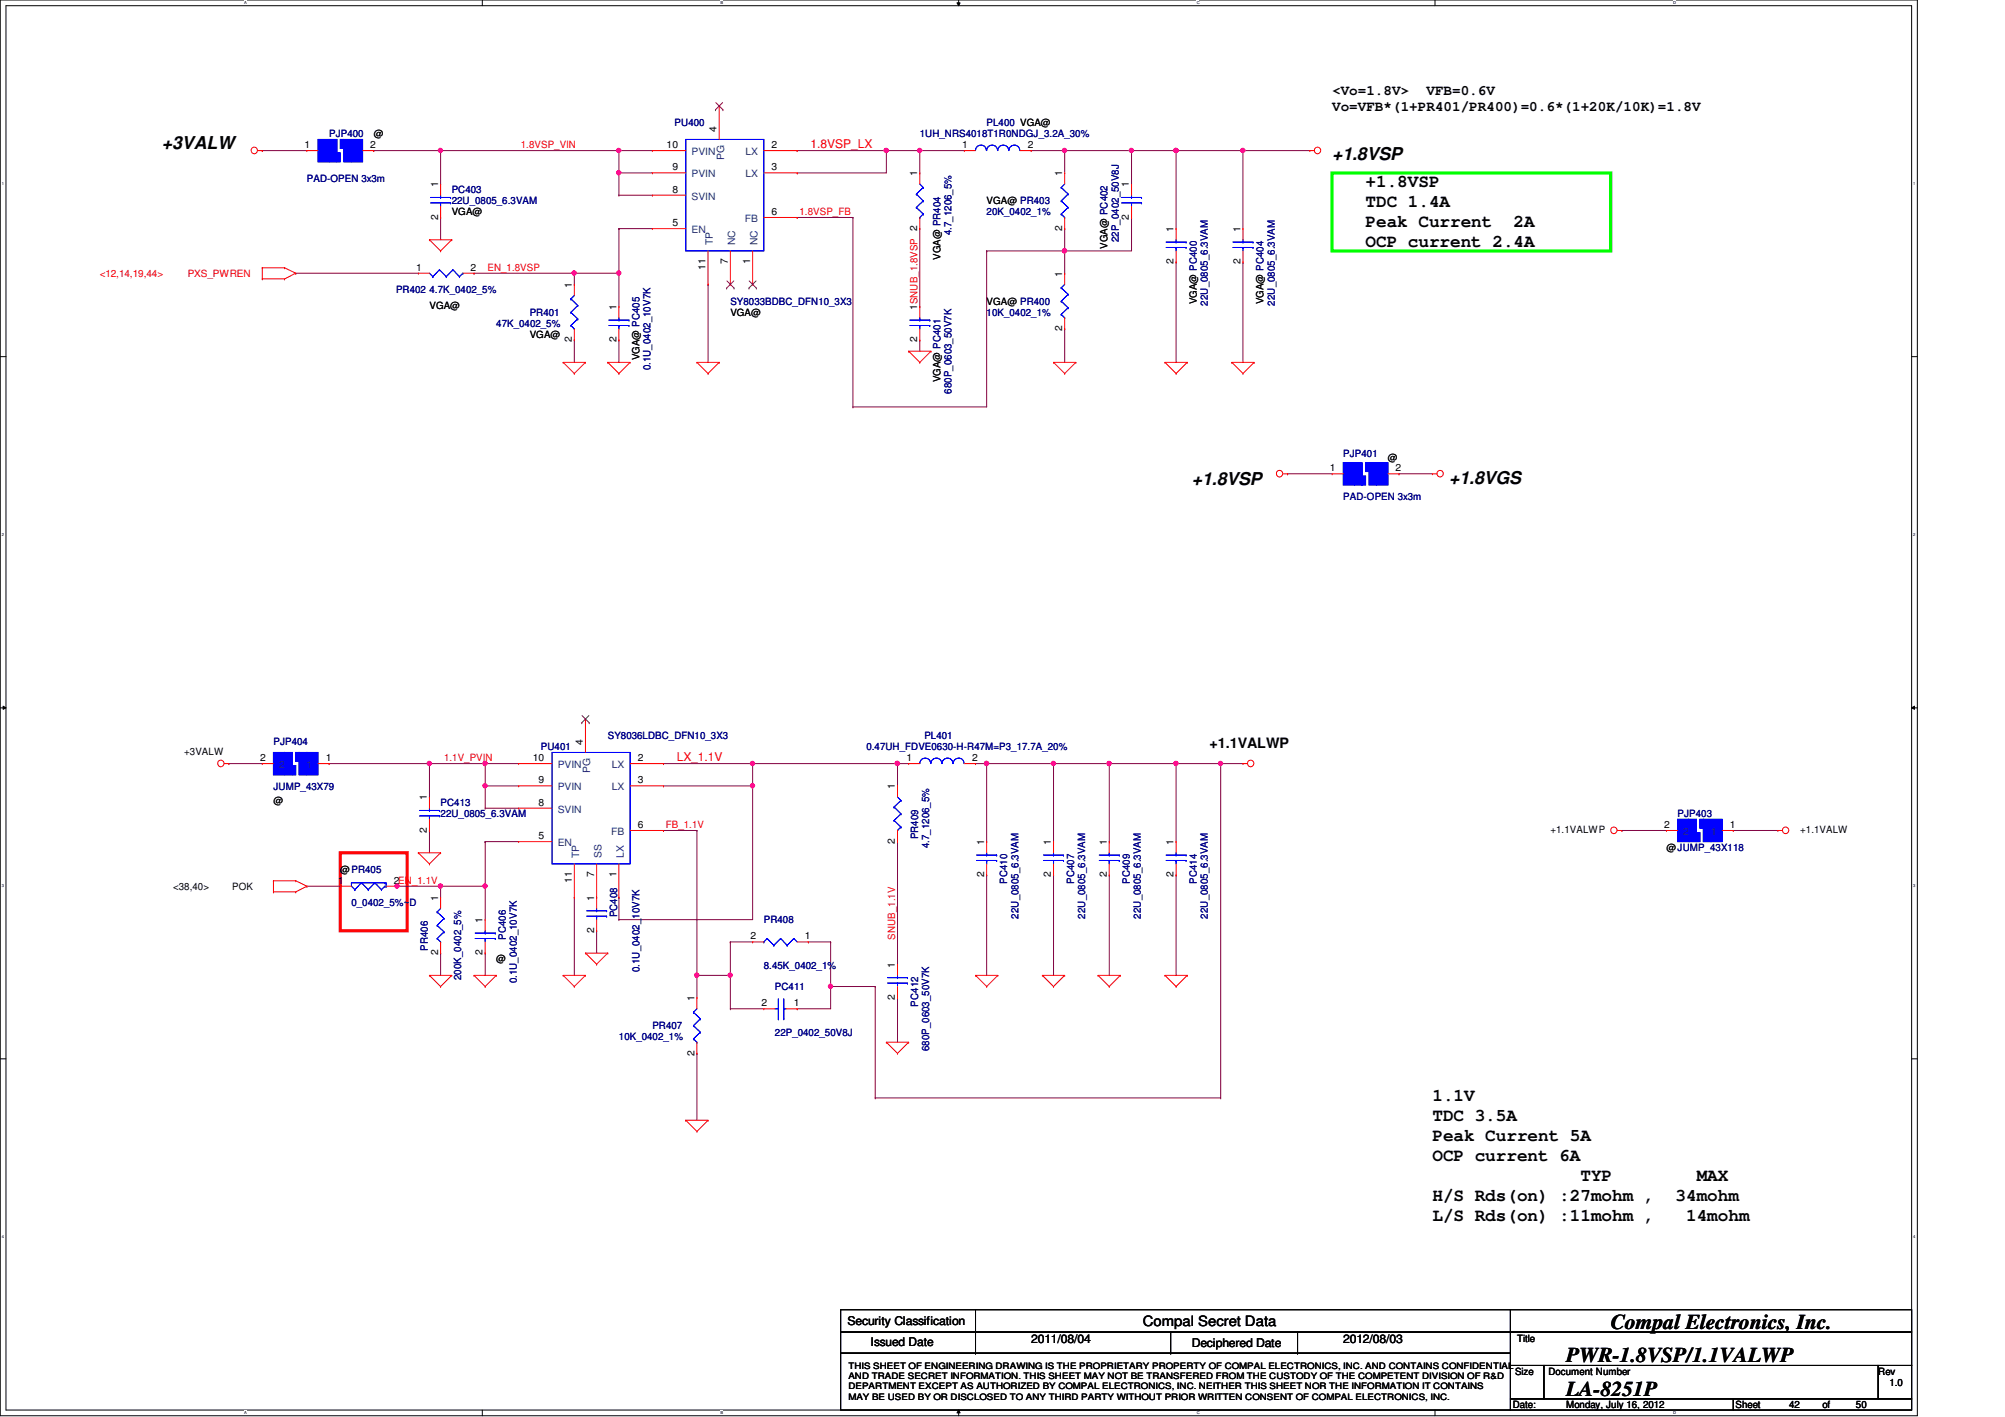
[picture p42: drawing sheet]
<svg xmlns="http://www.w3.org/2000/svg" width="297mm" height="210mm" viewBox="0 0 297 210" stroke-linecap="round" stroke-linejoin="round" font-family="sans-serif">
<defs><g id="words">
<g font-size="3.1">
<text x="238.6" y="196.8">Compal Electronics, Inc.</text>
<text x="232" y="201.8">PWR-1.8VSP/1.1VALWP</text>
<text x="232" y="206.8">LA-8251P</text>
</g>
<g font-size="2.6">
<text x="24" y="22.1">+3VALW</text>
<text x="197.4" y="23.7">+1.8VSP</text>
<text x="202.3" y="27.8">+1.8VSP</text>
<text x="202.3" y="30.7">TDC 1.4A</text>
<text x="202.3" y="33.7">Peak Current</text>
<text x="224.2" y="33.7">2A</text>
<text x="202.3" y="36.7">OCP current 2.4A</text>
<text x="176.6" y="71.8">+1.8VSP</text>
<text x="214.7" y="71.6">+1.8VGS</text>
<text x="212.2" y="163.2">1.1V</text>
<text x="212.2" y="166.1">TDC 3.5A</text>
<text x="212.2" y="169.1">Peak Current 5A</text>
<text x="212.2" y="172">OCP current 6A</text>
<text x="212.2" y="178">H/S Rds(on) :27mohm ,</text>
<text x="234.1" y="175">TYP</text>
<text x="248.2" y="178">34mohm</text>
<text x="251.4" y="175">MAX</text>
<text x="212.2" y="180.9">L/S Rds(on) :11mohm ,</text>
<text x="249.8" y="180.9">14mohm</text>
</g>
<g font-size="2.1">
<text x="197.4" y="14.1">&lt;Vo=1.8V&gt;</text>
<text x="197.4" y="16.5">Vo=VFB*(1+PR401/PR400)=0.6*(1+20K/10K)=1.8V</text>
<text x="211.3" y="14.1">VFB=0.6V</text>
<text x="179.2" y="110.8">+1.1VALWP</text>
<text x="169.3" y="196.5">Compal Secret Data</text>
</g>
<g font-size="1.8" fill="#f00">
<text x="120.1" y="22">1.8VSP_LX</text>
<text x="100.3" y="112.8">LX_1.1V</text>
</g>
<g font-size="1.8">
<text x="125.6" y="196.3">Security Classification</text>
<text x="129" y="199.4">Issued Date</text>
<text x="152.8" y="198.9">2011/08/04</text>
<text x="176.6" y="199.6">Deciphered Date</text>
<text x="199" y="198.9">2012/08/03</text>
</g>
<g font-size="1.5">
<text x="45.1" y="21.9">1</text>
<text x="54.9" y="21.9">2</text>
<text x="55.4" y="20.4">@</text>
<text x="98.8" y="21.9">10</text>
<text x="106.2" y="19.5" transform="rotate(-90 106.2 19.5)">4</text>
<text x="114.3" y="21.9">2</text>
<text x="142.5" y="21.9">1</text>
<text x="152.3" y="21.9">2</text>
<text x="64.9" y="27.8" transform="rotate(-90 64.9 27.8)">1</text>
<text x="99.6" y="28.5">8</text>
<text x="99.6" y="25.2">9</text>
<text x="114.3" y="25.2">3</text>
<text x="135.9" y="26.1" transform="rotate(-90 135.9 26.1)">1</text>
<text x="157.3" y="26.1" transform="rotate(-90 157.3 26.1)">1</text>
<text x="167.3" y="27.8" transform="rotate(-90 167.3 27.8)">1</text>
<text x="64.9" y="32.6" transform="rotate(-90 64.9 32.6)">2</text>
<text x="66.9" y="31.9">VGA@</text>
<text x="99.6" y="33.5">5</text>
<text x="114.3" y="31.8">6</text>
<text x="135.9" y="34.2" transform="rotate(-90 135.9 34.2)">2</text>
<text x="146.2" y="30.3">VGA@ PR403</text>
<text x="157.3" y="34.2" transform="rotate(-90 157.3 34.2)">2</text>
<text x="167.3" y="32.6" transform="rotate(-90 167.3 32.6)">2</text>
<text x="173.9" y="34.4" transform="rotate(-90 173.9 34.4)">1</text>
<text x="183.8" y="34.4" transform="rotate(-90 183.8 34.4)">1</text>
<text x="61.6" y="40.1">1</text>
<text x="69.7" y="40.1">2</text>
<text x="104.5" y="40" transform="rotate(-90 104.5 40)">11</text>
<text x="107.8" y="39.2" transform="rotate(-90 107.8 39.2)">7</text>
<text x="111.1" y="39.2" transform="rotate(-90 111.1 39.2)">1</text>
<text x="139.3" y="38.5" transform="rotate(-90 139.3 38.5)">VGA@ PR404</text>
<text x="157.3" y="41" transform="rotate(-90 157.3 41)">1</text>
<text x="164.1" y="36.8" transform="rotate(-90 164.1 36.8)">VGA@ PC402</text>
<text x="173.9" y="39.2" transform="rotate(-90 173.9 39.2)">2</text>
<text x="183.8" y="39.2" transform="rotate(-90 183.8 39.2)">2</text>
<text x="63.6" y="45.8">VGA@</text>
<text x="84.7" y="42.6" transform="rotate(-90 84.7 42.6)">1</text>
<text x="91.3" y="45.9" transform="rotate(-90 91.3 45.9)">1</text>
<text x="108.2" y="46.8">VGA@</text>
<text x="135.9" y="45.9" transform="rotate(-90 135.9 45.9)">1SNUB_1.8VSP</text>
<text x="146.2" y="45.1">VGA@ PR400</text>
<text x="177.3" y="45.1" transform="rotate(-90 177.3 45.1)">VGA@ PC400</text>
<text x="187.2" y="45.1" transform="rotate(-90 187.2 45.1)">VGA@ PC404</text>
<text x="78.5" y="50.1">VGA@</text>
<text x="84.7" y="50.7" transform="rotate(-90 84.7 50.7)">2</text>
<text x="91.3" y="50.7" transform="rotate(-90 91.3 50.7)">2</text>
<text x="94.7" y="53.3" transform="rotate(-90 94.7 53.3)">VGA@ PC405</text>
<text x="135.9" y="50.7" transform="rotate(-90 135.9 50.7)">2</text>
<text x="157.3" y="49.1" transform="rotate(-90 157.3 49.1)">2</text>
<text x="139.3" y="56.6" transform="rotate(-90 139.3 56.6)">VGA@ PC401</text>
<text x="197" y="69.8">1</text>
<text x="205.6" y="68.2">@</text>
<text x="206.8" y="69.8">2</text>
<text x="27.3" y="111.8">+3VALW</text>
<text x="38.5" y="112.7">2</text>
<text x="48.3" y="112.7">1</text>
<text x="78.9" y="112.7">10</text>
<text x="86.4" y="110.3" transform="rotate(-90 86.4 110.3)">4</text>
<text x="94.5" y="112.7">2</text>
<text x="134.3" y="112.7">1</text>
<text x="144" y="112.7">2</text>
<text x="40.5" y="119.1">@</text>
<text x="63.2" y="118.6" transform="rotate(-90 63.2 118.6)">1</text>
<text x="79.8" y="119.3">8</text>
<text x="79.8" y="116">9</text>
<text x="94.5" y="116">3</text>
<text x="132.6" y="116.9" transform="rotate(-90 132.6 116.9)">1</text>
<text x="63.2" y="123.4" transform="rotate(-90 63.2 123.4)">2</text>
<text x="79.8" y="124.3">5</text>
<text x="94.5" y="122.6">6</text>
<text x="132.6" y="125" transform="rotate(-90 132.6 125)">2</text>
<text x="145.8" y="125.2" transform="rotate(-90 145.8 125.2)">1</text>
<text x="155.7" y="125.2" transform="rotate(-90 155.7 125.2)">1</text>
<text x="164" y="125.2" transform="rotate(-90 164 125.2)">1</text>
<text x="173.9" y="125.2" transform="rotate(-90 173.9 125.2)">1</text>
<text x="229.7" y="123.4">+1.1VALWP</text>
<text x="246.5" y="122.6">2</text>
<text x="256.3" y="122.6">1</text>
<text x="266.7" y="123.4">+1.1VALW</text>
<text x="25.7" y="131.8">&lt;38,40&gt;</text>
<text x="34.4" y="131.8">POK</text>
<text x="50.1" y="130.9">1</text>
<text x="50.4" y="129.3">@PR405</text>
<text x="58.3" y="130.9">2EN_1.1V</text>
<text x="84.7" y="130.8" transform="rotate(-90 84.7 130.8)">11</text>
<text x="88" y="130" transform="rotate(-90 88 130)">7</text>
<text x="91.3" y="130" transform="rotate(-90 91.3 130)">1</text>
<text x="145.8" y="130" transform="rotate(-90 145.8 130)">2</text>
<text x="155.7" y="130" transform="rotate(-90 155.7 130)">2</text>
<text x="164" y="130" transform="rotate(-90 164 130)">2</text>
<text x="173.9" y="130" transform="rotate(-90 173.9 130)">2</text>
<text x="246.9" y="126">@JUMP_43X118</text>
<text x="64.9" y="133.4" transform="rotate(-90 64.9 133.4)">1</text>
<text x="71.5" y="136.7" transform="rotate(-90 71.5 136.7)">1</text>
<text x="88" y="133.4" transform="rotate(-90 88 133.4)">1</text>
<text x="64.9" y="141.5" transform="rotate(-90 64.9 141.5)">2</text>
<text x="71.5" y="141.5" transform="rotate(-90 71.5 141.5)">2</text>
<text x="73.5" y="142.5">@</text>
<text x="88" y="138.2" transform="rotate(-90 88 138.2)">2</text>
<text x="111.2" y="139.1">2</text>
<text x="119.2" y="139.1">1</text>
<text x="132.6" y="143.3" transform="rotate(-90 132.6 143.3)">1</text>
<text x="102.9" y="148.3" transform="rotate(-90 102.9 148.3)">1</text>
<text x="112.8" y="149.1">2</text>
<text x="117.6" y="149.1">1</text>
<text x="132.6" y="148.1" transform="rotate(-90 132.6 148.1)">2</text>
<text x="102.9" y="156.4" transform="rotate(-90 102.9 156.4)">2</text>
<text x="224.4" y="203.6">Size</text>
<text x="224.7" y="198.8">Title</text>
<text x="229.4" y="203.6">Document Number</text>
<text x="278.3" y="203.6">Rev</text>
<text x="224.1" y="208.6">Date:</text>
<text x="232" y="208.6">Monday, July 16, 2012</text>
<text x="257.1" y="208.6">Sheet</text>
<text x="265" y="208.6">42</text>
<text x="270" y="208.6">of</text>
<text x="275" y="208.6">50</text>
<text x="279.9" y="205.3">1.0</text>
</g>
<g font-size="1.5" fill="#000080">
<text x="48.8" y="20.4">PJP400</text>
<text x="99.9" y="18.7">PU400</text>
<text x="136.3" y="20.4">1UH_NRS4018T1R0NDGJ_3.2A_30%</text>
<text x="146.2" y="18.7">PL400 VGA@</text>
<text x="45.5" y="27">PAD-OPEN 3x3m</text>
<text x="66.9" y="28.6">PC403</text>
<text x="66.9" y="30.3">22U_0805_6.3VAM</text>
<text x="141" y="34.8" transform="rotate(-90 141 34.8)">4.7_1206_5%</text>
<text x="146.2" y="31.9">20K_0402_1%</text>
<text x="165.7" y="35.9" transform="rotate(-90 165.7 35.9)">22P_0402_50V8J</text>
<text x="58.7" y="43.5">PR402 4.7K_0402_5%</text>
<text x="78.5" y="46.8">PR401</text>
<text x="108.2" y="45.1">SY8033BDBC_DFN10_3X3</text>
<text x="146.2" y="46.8">10K_0402_1%</text>
<text x="178.9" y="45.3" transform="rotate(-90 178.9 45.3)">22U_0805_6.3VAM</text>
<text x="188.8" y="45.3" transform="rotate(-90 188.8 45.3)">22U_0805_6.3VAM</text>
<text x="73.5" y="48.4">47K_0402_5%</text>
<text x="96.4" y="54.8" transform="rotate(-90 96.4 54.8)">0.1U_0402_10V7K</text>
<text x="141" y="58.3" transform="rotate(-90 141 58.3)">680P_0603_50V7K</text>
<text x="199" y="67.7">PJP401</text>
<text x="199" y="74">PAD-OPEN 3x3m</text>
<text x="40.5" y="110.4">PJP404</text>
<text x="80.1" y="111.2">PU401</text>
<text x="90" y="109.5">SY8036LDBC_DFN10_3X3</text>
<text x="128.4" y="111.2">0.47UH_FDVE0630-H-R47M=P3_17.7A_20%</text>
<text x="136.9" y="109.5">PL401</text>
<text x="40.5" y="117.1">JUMP_43X79</text>
<text x="65.3" y="119.4">PC413</text>
<text x="65.3" y="121.1">22U_0805_6.3VAM</text>
<text x="136" y="124.3" transform="rotate(-90 136 124.3)">PR409</text>
<text x="137.7" y="125.6" transform="rotate(-90 137.7 125.6)">4.7_1206_5%</text>
<text x="248.5" y="121.1">PJP403</text>
<text x="149.2" y="130.9" transform="rotate(-90 149.2 130.9)">PC410</text>
<text x="159.1" y="130.9" transform="rotate(-90 159.1 130.9)">PC407</text>
<text x="167.4" y="130.9" transform="rotate(-90 167.4 130.9)">PC409</text>
<text x="177.3" y="130.9" transform="rotate(-90 177.3 130.9)">PC414</text>
<text x="52.1" y="134.3">0_0402_5%~D</text>
<text x="91.4" y="135.9" transform="rotate(-90 91.4 135.9)">PC408</text>
<text x="113.2" y="136.8">PR408</text>
<text x="150.9" y="136.1" transform="rotate(-90 150.9 136.1)">22U_0805_6.3VAM</text>
<text x="160.8" y="136.1" transform="rotate(-90 160.8 136.1)">22U_0805_6.3VAM</text>
<text x="169" y="136.1" transform="rotate(-90 169 136.1)">22U_0805_6.3VAM</text>
<text x="178.9" y="136.1" transform="rotate(-90 178.9 136.1)">22U_0805_6.3VAM</text>
<text x="63.4" y="140.8" transform="rotate(-90 63.4 140.8)">PR406</text>
<text x="74.9" y="139.2" transform="rotate(-90 74.9 139.2)">PC406</text>
<text x="94.7" y="144" transform="rotate(-90 94.7 144)">0.1U_0402_10V7K</text>
<text x="113.2" y="143.5">8.45K_0402_1%</text>
<text x="68.3" y="145.2" transform="rotate(-90 68.3 145.2)">200K_0402_5%</text>
<text x="76.6" y="145.6" transform="rotate(-90 76.6 145.6)">0.1U_0402_10V7K</text>
<text x="114.8" y="146.7">PC411</text>
<text x="136" y="149.1" transform="rotate(-90 136 149.1)">PC412</text>
<text x="91.7" y="154.1">10K_0402_1%</text>
<text x="96.6" y="152.4">PR407</text>
<text x="114.8" y="153.4">22P_0402_50V8J</text>
<text x="137.7" y="155.7" transform="rotate(-90 137.7 155.7)">680P_0603_50V7K</text>
</g>
<g font-size="1.5" fill="#f00">
<text x="77.2" y="22">1.8VSP_VIN</text>
<text x="118.4" y="31.9">1.8VSP_FB</text>
<text x="14.8" y="41">&lt;12,14,19,44&gt;</text>
<text x="27.8" y="41">PXS_PWREN</text>
<text x="72.2" y="40.1">EN_1.8VSP</text>
<text x="65.8" y="112.8">1.1V_PVIN</text>
<text x="98.6" y="122.7">FB_1.1V</text>
<text x="132.6" y="139.2" transform="rotate(-90 132.6 139.2)">SNUB_1.1V</text>
</g>
<g font-size="1.5" fill="#004080">
<text x="102.4" y="23">PVIN</text>
<text x="107.3" y="23.7" transform="rotate(-90 107.3 23.7)">PG</text>
<text x="110.4" y="23">LX</text>
<text x="102.4" y="29.6">SVIN</text>
<text x="102.4" y="26.3">PVIN</text>
<text x="110.4" y="26.3">LX</text>
<text x="102.4" y="34.5">EN</text>
<text x="110.4" y="32.9">FB</text>
<text x="105.6" y="36.3" transform="rotate(-90 105.6 36.3)">TP</text>
<text x="108.9" y="36.3" transform="rotate(-90 108.9 36.3)">NC</text>
<text x="112.2" y="36.3" transform="rotate(-90 112.2 36.3)">NC</text>
<text x="41.4" y="113.8">2</text>
<text x="45.4" y="113.8">1</text>
<text x="82.6" y="113.8">PVIN</text>
<text x="90.6" y="113.8">LX</text>
<text x="82.6" y="117.1">PVIN</text>
<text x="87.5" y="114.5" transform="rotate(-90 87.5 114.5)">PG</text>
<text x="90.6" y="117.1">LX</text>
<text x="82.6" y="125.3">EN</text>
<text x="82.6" y="120.4">SVIN</text>
<text x="90.5" y="123.7">FB</text>
<text x="249.4" y="123.7">2</text>
<text x="253.4" y="123.7">1</text>
<text x="85.8" y="127.1" transform="rotate(-90 85.8 127.1)">TP</text>
<text x="89.1" y="127.1" transform="rotate(-90 89.1 127.1)">SS</text>
<text x="92.4" y="127.1" transform="rotate(-90 92.4 127.1)">LX</text>
</g>
<g font-size="1.3">
<text x="125.7" y="202.8">THIS SHEET OF ENGINEERING DRAWING IS THE PROPRIETARY PROPERTY OF COMPAL ELECTRONICS, INC. AND CONTAINS CONFIDENTIAL</text>
<text x="125.7" y="207.3">MAY BE USED BY OR DISCLOSED TO ANY THIRD PARTY WITHOUT PRIOR WRITTEN CONSENT OF COMPAL ELECTRONICS, INC.</text>
<text x="125.7" y="205.8">DEPARTMENT EXCEPT AS AUTHORIZED BY COMPAL ELECTRONICS, INC. NEITHER THIS SHEET NOR THE INFORMATION IT CONTAINS</text>
<text x="125.7" y="204.3">AND TRADE SECRET INFORMATION. THIS SHEET MAY NOT BE TRANSFERED FROM THE CUSTODY OF THE COMPETENT DIVISION OF R&amp;D</text>
</g>
<g font-size=".6">
<text x="36.1" y=".6">A</text>
<text x="106.7" y=".6">B</text>
<text x="177.3" y=".6">C</text>
<text x="247.9" y=".6">D</text>
<text x=".3" y="27.4">1</text>
<text x="283.4" y="27.4">1</text>
<text x=".3" y="79.4">2</text>
<text x="283.4" y="79.4">2</text>
<text x=".3" y="131.4">3</text>
<text x="283.4" y="131.4">3</text>
<text x=".3" y="183.4">4</text>
<text x="283.4" y="183.4">4</text>
<text x="36.1" y="209.5">A</text>
<text x="106.7" y="209.5">B</text>
<text x="177.3" y="209.5">C</text>
<text x="247.9" y="209.5">D</text>
</g>
</g></defs>
<path d="M0 0h284.1v209.7h-284.1zM.9 .8h282.3v208.1h-282.3z" fill="none" stroke="#000" stroke-width=".15"/>
<g fill="#fff">
<path d="M36.1 .1h.4v.7h-.4z"/>
<path d="M36.1 209h.4v.6h-.4z"/>
</g>
<path d="M71.5 0v.8M71.5 208.9v.8" fill="none" stroke="#000" stroke-width=".15"/>
<g fill="#fff">
<path d="M106.7 .1h.4v.7h-.4z"/>
<path d="M106.7 209h.4v.6h-.4z"/>
</g>
<path d="M141.8 .4h.4l-.2 .4zM142 0v.8M142 208.9l.2 .4h-.4zM142 208.9v.8" fill="none" stroke="#000" stroke-width=".15"/>
<path d="M141.8 .4h.4l-.2 .4zM142 208.9l.2 .4h-.4z" fill="#000"/>
<g fill="#fff">
<path d="M177.3 .1h.4v.7h-.4z"/>
<path d="M177.3 209h.4v.6h-.4z"/>
</g>
<path d="M212.6 0v.8M212.6 208.9v.8" fill="none" stroke="#000" stroke-width=".15"/>
<g fill="#fff">
<path d="M247.9 .1h.3v.7h-.3z"/>
<path d="M247.9 209h.3v.6h-.3z"/>
<path d="M.3 26.8h.2v.7h-.2z"/>
<path d="M283.4 26.8h.3v.7h-.3z"/>
<path d="M.3 78.8h.2v.7h-.2z"/>
<path d="M283.4 78.8h.3v.7h-.3z"/>
</g>
<path d="M0 52.8h.9M283.2 52.8h.9" fill="none" stroke="#000" stroke-width=".15"/>
<g fill="#fff">
<path d="M.3 130.9h.2v.6h-.2z"/>
<path d="M283.4 130.9h.3v.6h-.3z"/>
</g>
<path d="M0 104.9h.9M.5 104.6l.4 .3-.4 .2zM283.2 104.9l.4-.3v.5zM283.2 104.9h.9" fill="none" stroke="#000" stroke-width=".15"/>
<path d="M.5 104.6l.4 .3-.4 .2zM283.2 104.9l.4-.3v.5z" fill="#000"/>
<g fill="#fff">
<path d="M.3 182.8h.2v.7h-.2z"/>
<path d="M283.4 182.8h.3v.7h-.3z"/>
</g>
<path d="M0 156.8h.9M283.2 156.8h.9" fill="none" stroke="#000" stroke-width=".15"/>
<path d="M197.4 25.6h41.2v11.6h-41.2z" fill="none" stroke="#0f0" stroke-width=".47"/>
<path d="M50.4 126.3h9.9v11.6h-9.9z" fill="none" stroke="#f00" stroke-width=".47"/>
<g fill="none" stroke="#800040" stroke-width=".15">
<path d="M38.9 22.3h.1M38.9 22.3h6.6M65.3 32.2h.1M65.3 22.3h.1M65.3 22.3v5M65.3 32.2v3.3M91.7 28.9h.1M91.7 28.9h4.9M118.1 32.2h.1M118.1 32.2h8.3M126.4 32.2h.1M126.4 32.2v28.1"/>
<path d="M146.2 37.2h.1M146.2 37.2v23.1h-19.8M70.2 40.5h.1M70.2 40.5h14.9M85.1 50.4h.1M85.1 40.5h.1M85.1 40.5v1.6M85.1 50.4v3.3M126.4 60.3h.1M190.8 70.2h.1M190.8 70.2h6.6M207.3 70.2h.1"/>
<path d="M207.3 70.2h4.9M45.5 131.3h.1M45.5 131.3h4.9M240.3 123h.1M240.3 123h6.6M256.8 123h.1M256.8 123h6.6"/>
</g>
<circle cx="65.2" cy="22.3" r=".32" fill="#f0f"/>
<circle cx="65.2" cy="22.3" r=".32" fill="none" stroke="#f0f" stroke-width=".15"/>
<path d="M55.4 22.3h.1M55.4 22.3h36.3M65.3 22.3h.1M146.2 37.2h.1M146.2 37.2h11.5M152.8 22.3h.1M152.8 22.3h4.9M157.7 37.2h.1M157.7 37.2v3.3" fill="none" stroke="#800040" stroke-width=".15"/>
<circle cx="157.7" cy="37.1" r=".32" fill="#f0f"/>
<circle cx="157.7" cy="37.1" r=".32" fill="none" stroke="#f0f" stroke-width=".15"/>
<path d="M157.7 22.3h.1M157.7 22.3h9.9M167.6 22.3h.1M167.6 22.3v5" fill="none" stroke="#800040" stroke-width=".15"/>
<circle cx="157.7" cy="22.3" r=".32" fill="#f0f"/>
<circle cx="157.7" cy="22.3" r=".32" fill="none" stroke="#f0f" stroke-width=".15"/>
<path d="M157.7 37.2h.1M167.6 32.2h.1M167.6 32.2v5h-9.9" fill="none" stroke="#800040" stroke-width=".15"/>
<circle cx="157.7" cy="37.1" r=".32" fill="#f0f"/>
<circle cx="157.7" cy="37.1" r=".32" fill="none" stroke="#f0f" stroke-width=".15"/>
<path d="M167.6 22.3h.1M167.6 22.3h6.6" fill="none" stroke="#800040" stroke-width=".15"/>
<circle cx="174.2" cy="22.3" r=".32" fill="#f0f"/>
<circle cx="174.2" cy="22.3" r=".32" fill="none" stroke="#f0f" stroke-width=".15"/>
<circle cx="167.6" cy="22.3" r=".32" fill="#f0f"/>
<circle cx="167.6" cy="22.3" r=".32" fill="none" stroke="#f0f" stroke-width=".15"/>
<path d="M91.7 22.3h.1M91.7 25.6h.1M91.7 22.3v6.6M91.7 25.6h4.9" fill="none" stroke="#800040" stroke-width=".15"/>
<circle cx="91.7" cy="25.6" r=".32" fill="#f0f"/>
<circle cx="91.7" cy="25.6" r=".32" fill="none" stroke="#f0f" stroke-width=".15"/>
<path d="M118.1 22.3h.1M118.1 25.6h.1M118.1 22.3h13.2M131.3 22.3h.1M131.3 22.3v3.3h-13.2" fill="none" stroke="#800040" stroke-width=".15"/>
<circle cx="131.3" cy="22.3" r=".32" fill="#f0f"/>
<circle cx="131.3" cy="22.3" r=".32" fill="none" stroke="#f0f" stroke-width=".15"/>
<path d="M136.3 22.3h.1M136.3 22.3h6.6" fill="none" stroke="#800040" stroke-width=".15"/>
<circle cx="136.2" cy="22.3" r=".32" fill="#f0f"/>
<circle cx="136.2" cy="22.3" r=".32" fill="none" stroke="#f0f" stroke-width=".15"/>
<path d="M157.7 22.3h.1M157.7 22.3v3.3M174.2 38.8h.1M174.2 22.3h.1M174.2 22.3v11.6M174.2 38.8v14.9M157.7 48.7h.1M157.7 48.7v5" fill="none" stroke="#800040" stroke-width=".15"/>
<circle cx="174.2" cy="22.3" r=".32" fill="#f0f"/>
<circle cx="174.2" cy="22.3" r=".32" fill="none" stroke="#f0f" stroke-width=".15"/>
<path d="M174.2 22.3h.1M174.2 22.3h9.9M184.1 38.8h.1M184.1 22.3h.1M184.1 22.3v11.6M184.1 38.8v14.9" fill="none" stroke="#800040" stroke-width=".15"/>
<circle cx="184.1" cy="22.3" r=".32" fill="#f0f"/>
<circle cx="184.1" cy="22.3" r=".32" fill="none" stroke="#f0f" stroke-width=".15"/>
<path d="M85.1 40.5h.1M85.1 40.5h6.6" fill="none" stroke="#800040" stroke-width=".15"/>
<circle cx="91.7" cy="40.4" r=".32" fill="#f0f"/>
<circle cx="91.7" cy="40.4" r=".32" fill="none" stroke="#f0f" stroke-width=".15"/>
<circle cx="85.1" cy="40.4" r=".32" fill="#f0f"/>
<circle cx="85.1" cy="40.4" r=".32" fill="none" stroke="#f0f" stroke-width=".15"/>
<path d="M91.7 33.9h.1M91.7 22.3h.1M91.7 33.9v11.5M91.7 33.9h4.9M91.7 22.3h4.9M43.8 40.5h.1M43.8 40.5h18.2M91.7 50.4h.1M91.7 40.5h.1M91.7 50.4v3.3" fill="none" stroke="#800040" stroke-width=".15"/>
<circle cx="91.7" cy="22.3" r=".32" fill="#f0f"/>
<circle cx="91.7" cy="22.3" r=".32" fill="none" stroke="#f0f" stroke-width=".15"/>
<g fill="none" stroke="#800040" stroke-width=".15">
<path d="M131.3 22.3h.1M131.3 22.3h5M136.3 33.9h.1M136.3 22.3h.1M136.3 22.3v3.3M136.3 33.9v11.5M157.7 33.9h.1M157.7 33.9v3.3M184.1 22.3h.1M184.1 22.3h10M104.9 42.1h.1M104.9 42.1v11.6"/>
<path d="M136.3 50.4h.1M136.3 50.4v1.6M111.5 113.1h.1M111.5 113.1v3.3M111.5 113.1h21.5"/>
</g>
<circle cx="132.9" cy="113.1" r=".32" fill="#f0f"/>
<circle cx="132.9" cy="113.1" r=".32" fill="none" stroke="#f0f" stroke-width=".15"/>
<circle cx="111.5" cy="113.1" r=".32" fill="#f0f"/>
<circle cx="111.5" cy="113.1" r=".32" fill="none" stroke="#f0f" stroke-width=".15"/>
<path d="M98.3 113.1h.1M98.3 113.1h13.2M123.1 139.5h.1M123.1 139.5v9.9M123.1 146.1h.1" fill="none" stroke="#800040" stroke-width=".15"/>
<circle cx="123" cy="146.1" r=".32" fill="#f0f"/>
<circle cx="123" cy="146.1" r=".32" fill="none" stroke="#f0f" stroke-width=".15"/>
<path d="M103.2 144.5h.1M103.2 144.5v3.3M123.1 146.1h.1M123.1 146.1h6.6" fill="none" stroke="#800040" stroke-width=".15"/>
<circle cx="103.2" cy="144.5" r=".32" fill="#f0f"/>
<circle cx="103.2" cy="144.5" r=".32" fill="none" stroke="#f0f" stroke-width=".15"/>
<g fill="none" stroke="#800040" stroke-width=".15">
<path d="M33.9 113.1h.1M33.9 113.1h5M71.9 119.7h.1M71.9 119.7h4.9M58.8 131.3h.1M58.8 131.3h6.5M63.6 123h.1M63.6 123v3.3M65.3 131.3h.1M65.3 131.3v1.6M98.3 123h.1M98.3 123h4.9"/>
<path d="M65.3 141.2h.1M65.3 141.2v3.3M103.2 156h.1M103.2 156v9.9M129.7 146.1h.1M129.7 146.1v16.5"/>
</g>
<circle cx="58.8" cy="131.2" r=".32" fill="#f0f"/>
<circle cx="58.8" cy="131.2" r=".32" fill="none" stroke="#f0f" stroke-width=".15"/>
<path d="M63.6 113.1h.1M63.6 113.1v5" fill="none" stroke="#800040" stroke-width=".15"/>
<circle cx="63.6" cy="113.1" r=".32" fill="#f0f"/>
<circle cx="63.6" cy="113.1" r=".32" fill="none" stroke="#f0f" stroke-width=".15"/>
<path d="M48.8 113.1h.1M48.8 113.1h23.1M63.6 113.1h.1M144.5 113.1h.1M144.5 113.1h1.7" fill="none" stroke="#800040" stroke-width=".15"/>
<circle cx="146.1" cy="113.1" r=".32" fill="#f0f"/>
<circle cx="146.1" cy="113.1" r=".32" fill="none" stroke="#f0f" stroke-width=".15"/>
<path d="M71.9 113.1h.1M71.9 116.4h.1M71.9 113.1v6.6M71.9 116.4h4.9" fill="none" stroke="#800040" stroke-width=".15"/>
<circle cx="71.9" cy="116.4" r=".32" fill="#f0f"/>
<circle cx="71.9" cy="116.4" r=".32" fill="none" stroke="#f0f" stroke-width=".15"/>
<path d="M98.3 116.4h.1M98.3 116.4h13.2M111.5 116.4h.1M111.5 116.4v19.8" fill="none" stroke="#800040" stroke-width=".15"/>
<circle cx="111.5" cy="116.4" r=".32" fill="#f0f"/>
<circle cx="111.5" cy="116.4" r=".32" fill="none" stroke="#f0f" stroke-width=".15"/>
<path d="M133 113.1h.1M133 113.1h1.6" fill="none" stroke="#800040" stroke-width=".15"/>
<circle cx="132.9" cy="113.1" r=".32" fill="#f0f"/>
<circle cx="132.9" cy="113.1" r=".32" fill="none" stroke="#f0f" stroke-width=".15"/>
<path d="M146.2 113.1h.1M146.2 113.1v11.6" fill="none" stroke="#800040" stroke-width=".15"/>
<circle cx="146.1" cy="113.1" r=".32" fill="#f0f"/>
<circle cx="146.1" cy="113.1" r=".32" fill="none" stroke="#f0f" stroke-width=".15"/>
<path d="M146.2 113.1h.1M146.2 113.1h9.9M156.1 113.1h.1M156.1 113.1v11.6" fill="none" stroke="#800040" stroke-width=".15"/>
<circle cx="156.1" cy="113.1" r=".32" fill="#f0f"/>
<circle cx="156.1" cy="113.1" r=".32" fill="none" stroke="#f0f" stroke-width=".15"/>
<path d="M65.3 131.3h.1M65.3 131.3h6.6M146.2 129.6h.1M146.2 129.6v14.9M156.1 129.6h.1M156.1 129.6v14.9" fill="none" stroke="#800040" stroke-width=".15"/>
<circle cx="71.9" cy="131.2" r=".32" fill="#f0f"/>
<circle cx="71.9" cy="131.2" r=".32" fill="none" stroke="#f0f" stroke-width=".15"/>
<circle cx="65.2" cy="131.2" r=".32" fill="#f0f"/>
<circle cx="65.2" cy="131.2" r=".32" fill="none" stroke="#f0f" stroke-width=".15"/>
<path d="M71.9 113.1h.1M71.9 113.1h4.9M71.9 124.7h.1M71.9 124.7v6.6M71.9 124.7h4.9" fill="none" stroke="#800040" stroke-width=".15"/>
<circle cx="71.9" cy="113.1" r=".32" fill="#f0f"/>
<circle cx="71.9" cy="113.1" r=".32" fill="none" stroke="#f0f" stroke-width=".15"/>
<g fill="none" stroke="#800040" stroke-width=".15">
<path d="M133 113.1h.1M133 113.1v3.3M180.8 113.1h.1M180.8 113.1h3.3M71.9 131.3h.1M71.9 131.3v4.9M85.1 132.9h.1M85.1 132.9v11.6M88.4 137.9h.1M88.4 137.9v3.3M91.7 136.2h.1M91.7 132.9h.1"/>
<path d="M91.7 136.2h19.8M91.7 132.9v3.3M103.2 123h.1M103.2 123v21.5M108.2 139.5h.1M108.2 139.5v9.9M108.2 139.5h3.3M119.8 139.5h.1M119.8 139.5h3.3M133 124.7h.1M133 124.7v18.1M164.3 129.6h.1"/>
<path d="M164.3 129.6v14.9M71.9 141.2h.1M71.9 141.2v3.3M103.2 144.5h.1M103.2 144.5h5M108.2 149.4h.1M108.2 144.5h.1M108.2 149.4h5M118.1 149.4h.1M118.1 149.4h5M133 147.8h.1M133 147.8v6.6"/>
</g>
<circle cx="108.2" cy="144.5" r=".32" fill="#f0f"/>
<circle cx="108.2" cy="144.5" r=".32" fill="none" stroke="#f0f" stroke-width=".15"/>
<path d="M164.3 113.1h.1M164.3 113.1v11.6" fill="none" stroke="#800040" stroke-width=".15"/>
<circle cx="164.3" cy="113.1" r=".32" fill="#f0f"/>
<circle cx="164.3" cy="113.1" r=".32" fill="none" stroke="#f0f" stroke-width=".15"/>
<path d="M156.1 113.1h.1M156.1 113.1h18.1M164.3 113.1h.1M174.2 113.1h.1M174.2 113.1v11.6M180.8 113.1v49.5M174.2 129.6h.1M174.2 129.6v14.9M180.8 162.6h.1" fill="none" stroke="#800040" stroke-width=".15"/>
<circle cx="180.8" cy="113.1" r=".32" fill="#f0f"/>
<circle cx="180.8" cy="113.1" r=".32" fill="none" stroke="#f0f" stroke-width=".15"/>
<path d="M174.2 113.1h.1M174.2 113.1h6.6M129.7 162.6h.1M129.7 162.6h51.1" fill="none" stroke="#800040" stroke-width=".15"/>
<circle cx="174.2" cy="113.1" r=".32" fill="#f0f"/>
<circle cx="174.2" cy="113.1" r=".32" fill="none" stroke="#f0f" stroke-width=".15"/>
<path d="M58.7 131.3h.1" fill="none" stroke="#800040" stroke-width=".15"/>
<g fill="none" stroke="#f00" stroke-width=".15">
<path d="M38.2 22.3h.7M38.9 39.7h.1M38.9 22.3h.1M38.9 39.7h3.3M38.9 39.7v1.6M42.2 39.7h.1M42.2 39.7l1.6 .8M63.6 35.5h.1M63.6 35.5h3.3M63.6 35.5l1.7 1.7M65.3 37.2h.1M66.9 35.5h.1"/>
<path d="M66.9 35.5l-1.6 1.7M194.1 22.3h.1M194.1 22.3h.6M38.9 41.3h.1M38.9 41.3h3.3M42.2 41.3h.1M43.8 40.5h.1M43.8 40.5l-1.6 .8M83.4 53.7h.1M83.4 53.7h3.3M83.4 53.7l1.7 1.6M85.1 55.3h.1"/>
<path d="M85.1 42.1h.1M85.1 50.4h.1M85.1 42.1v1.7M85.1 48.7v1.7M86.7 53.7h.1M86.7 53.7l-1.6 1.6M90 53.7h.1M90 53.7h3.3M90 53.7l1.7 1.6M91.7 55.3h.1M93.3 53.7h.1M93.3 53.7l-1.6 1.6"/>
<path d="M103.2 53.7h.1M103.2 53.7h3.3M103.2 53.7l1.7 1.6M104.9 55.3h.1M106.5 53.7h.1M106.5 53.7l-1.6 1.6M134.6 52h.1M134.6 52h3.3M134.6 52l1.7 1.7M136.3 53.7h.1M137.9 52h.1M137.9 52l-1.6 1.7"/>
<path d="M156.1 53.7h.1M156.1 53.7h3.3M156.1 53.7l1.6 1.6M157.7 55.3h.1M159.4 53.7h.1M159.4 53.7l-1.7 1.6M172.6 53.7h.1M172.6 53.7h3.3M172.6 53.7l1.6 1.6M174.2 55.3h.1M175.9 53.7h.1M175.9 53.7l-1.7 1.6"/>
<path d="M182.5 53.7h.1M182.5 53.7h3.3M182.5 53.7l1.6 1.6M184.1 55.3h.1M185.8 53.7h.1M185.8 53.7l-1.7 1.6M190.1 70.2h.7M190.8 70.2h.1M212.2 70.2h.1M212.2 70.2h.7M33.2 113.1h.7M33.9 113.1h.1"/>
<path d="M134.6 113.1h.1M134.6 113.1h1.7M142.9 113.1h1.6M144.5 113.1h.1M184.1 113.1h.1M184.1 113.1h.7M40.5 130.5h.1M40.5 132.1h.1M40.5 130.5h3.3M40.5 130.5v1.6M40.5 132.1h3.3M43.8 130.5h.1"/>
<path d="M43.8 132.1h.1M43.8 130.5l1.7 .8M45.5 131.3h.1M45.5 131.3l-1.7 .8M62 126.3h.1M62 126.3h3.3M62 126.3l1.6 1.7M63.6 128h.1M65.3 126.3h.1M65.3 126.3l-1.7 1.7M239.6 123h.7M240.3 123h.1"/>
<path d="M263.4 123h.1M263.4 123h.7M63.6 144.5h.1M63.6 144.5h3.3M63.6 144.5l1.7 1.6M65.3 146.1h.1M66.9 144.5h.1M66.9 144.5l-1.6 1.6M70.2 144.5h.1M70.2 144.5h3.3M70.2 144.5l1.7 1.6M71.9 146.1h.1"/>
<path d="M73.5 144.5h.1M73.5 144.5l-1.6 1.6M83.4 144.5h.1M83.4 144.5h3.3M83.4 144.5l1.7 1.6M85.1 146.1h.1M86.7 144.5h.1M86.7 141.2h.1M86.7 144.5l-1.6 1.6M86.7 141.2h3.3M86.7 141.2l1.7 1.6M88.4 142.8h.1"/>
<path d="M90 141.2h.1M90 141.2l-1.6 1.6M131.3 154.4h.1M131.3 154.4h3.3M131.3 154.4l1.7 1.6M133 156h.1M134.6 154.4h.1M134.6 154.4l-1.6 1.6M144.5 144.5h.1M144.5 144.5h3.3M144.5 144.5l1.7 1.6M146.2 146.1h.1"/>
<path d="M147.8 144.5h.1M147.8 144.5l-1.6 1.6M154.4 144.5h.1M154.4 144.5h3.3M154.4 144.5l1.7 1.6M156.1 146.1h.1M157.7 144.5h.1M157.7 144.5l-1.6 1.6M162.7 144.5h.1M162.7 144.5h3.3M162.7 144.5l1.6 1.6M164.3 146.1h.1"/>
<path d="M166 144.5h.1M166 144.5l-1.7 1.6M172.6 144.5h.1M172.6 144.5h3.3M172.6 144.5l1.6 1.6M174.2 146.1h.1M175.9 144.5h.1M175.9 144.5l-1.7 1.6M101.6 165.9h.1M101.6 165.9h3.3M101.6 165.9l1.6 1.7M103.2 167.6h.1"/>
<path d="M104.9 165.9h.1M104.9 165.9l-1.7 1.7"/>
<circle cx="37.7" cy="22.3" r=".48"/>
<circle cx="195.2" cy="22.3" r=".48"/>
<circle cx="189.6" cy="70.2" r=".48"/>
<circle cx="213.3" cy="70.2" r=".48"/>
<circle cx="32.7" cy="113.1" r=".48"/>
<circle cx="185.3" cy="113.1" r=".48"/>
<circle cx="239.1" cy="123" r=".48"/>
<circle cx="264.5" cy="123" r=".48"/>
</g>
<g fill="none" stroke="#000" stroke-width=".15">
<path d="M124.5 194h99.3v3.3h-99.3zM124.5 197.3h99.3v3.1h-99.3zM144.5 197.3h.1M144.5 194v6.4M173.4 197.3v3.1M192.2 197.3v3.1M223.8 194h59.4v3.3h-59.4zM223.8 197.3h59.4v5h-59.4zM124.5 200.4h99.3v8.5h-99.3zM144.5 200.4h.1M173.4 200.4h.1M192.2 200.4h.1"/>
<path d="M223.8 202.3h4.9v4.9h-4.9zM223.8 207.2h33v1.7h-33zM228.7 202.3h49.6v4.9h-49.6zM256.8 207.2h26.4v1.7h-26.4zM278.3 202.3h4.9v4.9h-4.9z"/>
</g>
<g fill="none" stroke="#00f" stroke-width=".15">
<path d="M84.6 44.3h.1M84.6 46.3h.1M84.6 48.2h.1M84.6 44.3l1 1M84.6 46.3l1 .9M84.6 48.2l.5 .5M85.1 48.7h.1M85.1 43.8l-.5 .5M85.6 45.3h.1M85.6 47.2h.1M85.6 45.3l-1 1M85.6 47.2l-1 1"/>
<path d="M136.3 113.1a.8 .8 0 0 1 .8-.8 .8 .8 0 0 1 .8 .8M137.9 113.1a.8 .8 0 0 1 .8-.8 .8 .8 0 0 1 .8 .8M139.6 113.1a.8 .8 0 0 1 .8-.8 .8 .8 0 0 1 .8 .8M141.2 113.1a.8 .8 0 0 1 .8-.8 .8 .8 0 0 1 .8 .8"/>
</g>
<path d="M253.5 121.4h1.6v3.3h-1.6z" fill-rule="evenodd" fill="#00f"/>
<path d="M253.5 121.4h1.6v3.3h-1.6z" fill="none" stroke="#00f" stroke-width=".15"/>
<path d="M252.3 121.4h1.2v3.3h-1.2z" fill-rule="evenodd" fill="#00f"/>
<path d="M252.3 121.4h1.2v3.3h-1.2z" fill="none" stroke="#00f" stroke-width=".15"/>
<path d="M251.8 121.4h.5v1.3h-.5z" fill-rule="evenodd" fill="#00f"/>
<path d="M251.8 121.4h.5v1.3h-.5z" fill="none" stroke="#00f" stroke-width=".15"/>
<path d="M251.3 123.4h.5v1.3h-.5z" fill-rule="evenodd" fill="#00f"/>
<path d="M251.3 123.4h.5v1.3h-.5z" fill="none" stroke="#00f" stroke-width=".15"/>
<path d="M250.2 121.4h1.1v3.3h-1.1z" fill-rule="evenodd" fill="#00f"/>
<path d="M250.2 121.4h1.1v3.3h-1.1z" fill="none" stroke="#00f" stroke-width=".15"/>
<path d="M248.5 121.4h1.7v3.3h-1.7z" fill-rule="evenodd" fill="#00f"/>
<path d="M248.5 121.4h1.7v3.3h-1.7z" fill="none" stroke="#00f" stroke-width=".15"/>
<path d="M253.5 121.4h1.6v3.3h-1.6z" fill-rule="evenodd" fill="#00f"/>
<path d="M253.5 121.4h1.6v3.3h-1.6z" fill="none" stroke="#00f" stroke-width=".15"/>
<path d="M252.3 121.4h1.2v3.3h-1.2z" fill-rule="evenodd" fill="#00f"/>
<path d="M252.3 121.4h1.2v3.3h-1.2z" fill="none" stroke="#00f" stroke-width=".15"/>
<path d="M251.8 121.4h.5v1.3h-.5z" fill-rule="evenodd" fill="#00f"/>
<path d="M251.8 121.4h.5v1.3h-.5z" fill="none" stroke="#00f" stroke-width=".15"/>
<path d="M251.3 123.4h.5v1.3h-.5z" fill-rule="evenodd" fill="#00f"/>
<path d="M251.3 123.4h.5v1.3h-.5z" fill="none" stroke="#00f" stroke-width=".15"/>
<path d="M250.2 121.4h1.1v3.3h-1.1z" fill-rule="evenodd" fill="#00f"/>
<path d="M250.2 121.4h1.1v3.3h-1.1z" fill="none" stroke="#00f" stroke-width=".15"/>
<path d="M248.5 121.4h1.7v3.3h-1.7z" fill-rule="evenodd" fill="#00f"/>
<g fill="none" stroke="#00f" stroke-width=".15">
<path d="M65.1 40h.1M65.1 40l-1 1M65.1 40l1 1M67.1 40h.1M67.1 40l-1 1M67.1 40l1 1M144.5 22.3a.8 .8 0 0 1 .8-.8 .8 .8 0 0 1 .8 .8M146.2 22.3a.8 .8 0 0 1 .8-.8 .8 .8 0 0 1 .8 .8M147.8 22.3a.8 .8 0 0 1 .8-.8 .8 .8 0 0 1 .8 .8M149.5 22.3a.8 .8 0 0 1 .8-.8 .8 .8 0 0 1 .8 .8M157.2 27.8h.1M157.2 29.8h.1"/>
<path d="M157.2 31.7h.1M157.2 27.8l1 .9M157.2 29.8l1 .9M157.2 31.7l.5 .5M157.7 32.2h.1M157.7 27.3l-.5 .5M158.2 28.7h.1M158.2 30.7h.1M158.2 28.7l-1 1.1M158.2 30.7l-1 1M63.6 40.5l.5 .5M64.1 41h.1"/>
<path d="M66.1 41h.1M68.1 41h.1M68.6 40.5h.1M68.6 40.5l-.5 .5M90.2 48.2h3M90.2 47.4h3M91.7 47.4h.1M91.7 48.2h.1M91.7 47.1v.3M91.7 48.2v.5M93.2 48.2h.1M93.2 47.4h.1"/>
<path d="M134.8 48.2h2.9M134.8 47.4h2.9M136.3 47.4h.1M136.3 48.2h.1M136.3 47.1v.3M136.3 48.2v.5M137.7 48.2h.1M137.7 47.4h.1M63.6 119.7v.4M81.8 111.5h11.5v16.5h-11.5zM62.1 120.9h3M62.1 120.1h3"/>
<path d="M63.6 120.1h.1M63.6 120.9h.1M63.6 120.9v.5M65.1 120.9h.1M65.1 120.1h.1M144.7 127.5h3M144.7 126.7h3M146.2 126.7h.1M146.2 127.5h.1M146.2 126.3v.4M146.2 127.5v.5M147.7 127.5h.1"/>
<path d="M147.7 126.7h.1M162.9 127.5h2.9M162.9 126.7h2.9M164.3 126.7h.1M164.3 127.5h.1M164.3 126.3v.4M164.3 127.5v.5M165.8 127.5h.1M165.8 126.7h.1M248.5 121.4h1.7v3.3h-1.7z"/>
</g>
<g fill="none" stroke="#f00" stroke-width=".15">
<path d="M142.9 22.3h.1M142.9 22.3h1.6M151.1 22.3h1.7M152.8 22.3h.1M157.7 25.6h.1M157.7 33.9h.1M157.7 25.6v1.7M157.7 32.2v1.7M62 40.5h.1M62 40.5h1.6M68.6 40.5h1.6M70.2 40.5h.1"/>
<path d="M91.7 45.4h.1M91.7 50.4h.1M91.7 45.4v1.7M91.7 48.7v1.7M136.3 45.4h.1M136.3 50.4h.1M136.3 45.4v1.7M136.3 48.7v1.7M63.6 118.1h.1M63.6 118.1v1.6M76.8 119.7h.1M76.8 113.1h.1"/>
<path d="M76.8 116.4h.1M76.8 116.4h5M76.8 119.7h5M76.8 113.1h5M86.7 106.5h.1M86.7 106.5v5M93.3 116.4h5M93.3 113.1h5M98.3 116.4h.1M98.3 113.1h.1M63.6 123h.1M63.6 121.4v1.6"/>
<path d="M76.8 124.7h.1M76.8 124.7h5M85.1 132.9h.1M85.1 128v4.9M88.4 132.9h.1M88.4 128v4.9M91.7 132.9h.1M91.7 128v4.9M93.3 123h5M98.3 123h.1M146.2 124.7h.1M146.2 129.6h.1"/>
<path d="M146.2 124.7v1.6M146.2 128v1.6M164.3 124.7h.1M164.3 129.6h.1M164.3 124.7v1.6M164.3 128v1.6M246.9 123h.1M246.9 123h1.6M255.1 123h1.7M256.8 123h.1"/>
</g>
<path d="M86.2 107.1h.1M86.2 106l1.1 1.1M87.2 106l-1 1.1M87.3 107.1h.1" fill="none" stroke="#804000" stroke-width=".15"/>
<path d="M47.1 20.7h1.7v3.3h-1.7z" fill-rule="evenodd" fill="#00f"/>
<path d="M47.1 20.7h1.7v3.3h-1.7z" fill="none" stroke="#00f" stroke-width=".15"/>
<path d="M52.1 20.7h1.6v3.3h-1.6z" fill-rule="evenodd" fill="#00f"/>
<path d="M52.1 20.7h1.6v3.3h-1.6z" fill="none" stroke="#00f" stroke-width=".15"/>
<path d="M48.8 20.7h1.1v3.3h-1.1z" fill-rule="evenodd" fill="#00f"/>
<path d="M48.8 20.7h1.1v3.3h-1.1z" fill="none" stroke="#00f" stroke-width=".15"/>
<path d="M49.9 22.6h.5v1.4h-.5z" fill-rule="evenodd" fill="#00f"/>
<path d="M49.9 22.6h.5v1.4h-.5z" fill="none" stroke="#00f" stroke-width=".15"/>
<path d="M50.4 20.7h.5v1.3h-.5z" fill-rule="evenodd" fill="#00f"/>
<path d="M50.4 20.7h.5v1.3h-.5z" fill="none" stroke="#00f" stroke-width=".15"/>
<path d="M50.9 20.7h1.2v3.3h-1.2z" fill-rule="evenodd" fill="#00f"/>
<path d="M50.9 20.7h1.2v3.3h-1.2z" fill="none" stroke="#00f" stroke-width=".15"/>
<path d="M47.1 20.7h1.7v3.3h-1.7z" fill-rule="evenodd" fill="#00f"/>
<path d="M47.1 20.7h1.7v3.3h-1.7z" fill="none" stroke="#00f" stroke-width=".15"/>
<path d="M52.1 20.7h1.6v3.3h-1.6z" fill-rule="evenodd" fill="#00f"/>
<path d="M52.1 20.7h1.6v3.3h-1.6z" fill="none" stroke="#00f" stroke-width=".15"/>
<path d="M48.8 20.7h1.1v3.3h-1.1z" fill-rule="evenodd" fill="#00f"/>
<path d="M48.8 20.7h1.1v3.3h-1.1z" fill="none" stroke="#00f" stroke-width=".15"/>
<path d="M49.9 22.6h.5v1.4h-.5z" fill-rule="evenodd" fill="#00f"/>
<path d="M49.9 22.6h.5v1.4h-.5z" fill="none" stroke="#00f" stroke-width=".15"/>
<path d="M50.4 20.7h.5v1.3h-.5z" fill-rule="evenodd" fill="#00f"/>
<path d="M50.4 20.7h.5v1.3h-.5z" fill="none" stroke="#00f" stroke-width=".15"/>
<path d="M50.9 20.7h1.2v3.3h-1.2z" fill-rule="evenodd" fill="#00f"/>
<g fill="none" stroke="#00f" stroke-width=".15">
<path d="M50.9 20.7h1.2v3.3h-1.2zM101.6 20.7h11.6v16.5h-11.6zM135.8 28.7h.1M135.8 30.7h.1M135.8 28.7l1 1.1M135.8 30.7l1 1M136.3 32.2h.1M136.3 27.3l.5 .5M136.8 27.8h.1M136.8 29.8h.1M136.8 31.7h.1M136.8 27.8l-1 .9"/>
<path d="M136.8 29.8l-1 .9M136.8 31.7l-.5 .5M166.2 30.1h2.9M166.2 29.3h2.9M167.6 29.3h.1M167.6 30.1h.1M167.6 28.9v.4M167.6 30.1v.5M169.1 30.1h.1M169.1 29.3h.1M172.8 36.7h2.9M172.8 35.9h2.9"/>
<path d="M174.2 35.9h.1M174.2 36.7h.1M174.2 35.5v.4M174.2 36.7v.5M175.7 36.7h.1M175.7 35.9h.1M182.7 36.7h2.9M182.7 35.9h2.9M184.1 35.9h.1M184.1 36.7h.1M184.1 35.5v.4M184.1 36.7v.5"/>
<path d="M185.6 36.7h.1M185.6 35.9h.1M157.2 42.6h.1M157.2 44.6h.1M157.2 46.6h.1M157.2 42.6l1 1M157.2 44.6l1 1M157.2 46.6l.5 .5M157.7 47.1h.1M157.7 42.1l-.5 .5M158.2 43.6h.1M158.2 45.6h.1"/>
<path d="M158.2 43.6l-1 1M158.2 45.6l-1 1M132.5 119.5h.1M132.5 119.5l1 1.1M133 118.1l.5 .5M133.5 118.6h.1M133.5 118.6l-1 .9M64.8 135.1h.1M64.8 137.1h.1M64.8 139h.1M64.8 135.1l1 1M64.8 137.1l1 .9"/>
<path d="M64.8 139l.5 .5M65.3 139.5h.1M65.3 134.6l-.5 .5M65.8 136.1h.1M65.8 138h.1M65.8 136.1l-1 1M65.8 138l-1 1M70.4 139h3M70.4 138.2h3M71.9 138.2h.1M71.9 139h.1M71.9 137.9v.3"/>
<path d="M71.9 139v.5M73.4 139h.1M73.4 138.2h.1M132.5 121.5h.1M132.5 121.5l1 1M133 123h.1M133.5 120.6h.1M133.5 122.5h.1M133.5 120.6l-1 .9M133.5 122.5l-.5 .5M114.8 149.4h.5M115.3 150.9h.1"/>
<path d="M115.3 149.4h.1M115.3 148v2.9M116.1 149.4h.1M116.1 150.9h.1M116.1 149.4h.4M116.1 148v2.9M131.5 145.6h2.9M131.5 144.8h2.9M133 144.8h.1M133 145.6h.1M133 144.5v.3M133 145.6v.5"/>
<path d="M134.4 145.6h.1M134.4 144.8h.1"/>
</g>
<g fill="none" stroke="#f00" stroke-width=".15">
<path d="M106.5 15.7h.1M106.5 15.7v5M45.5 22.3h.1M45.5 22.3h1.6M53.7 22.3h1.7M55.4 22.3h.1M96.6 33.9h.1M96.6 28.9h.1M96.6 22.3h.1M96.6 25.6h.1M96.6 22.3h5M96.6 33.9h5"/>
<path d="M96.6 25.6h5M96.6 28.9h5M104.9 37.2v4.9M108.2 37.2v4.9M111.5 37.2v4.9M113.2 22.3h4.9M113.2 25.6h4.9M113.2 32.2h4.9M118.1 25.6h.1M118.1 32.2h.1M118.1 22.3h.1M136.3 25.6h.1"/>
<path d="M136.3 33.9h.1M136.3 25.6v1.7M136.3 32.2v1.7M167.6 27.3h.1M167.6 32.2h.1M167.6 27.3v1.6M167.6 30.6v1.6M174.2 33.9h.1M174.2 38.8h.1M174.2 33.9v1.6M174.2 37.2v1.6M184.1 33.9h.1"/>
<path d="M184.1 38.8h.1M184.1 33.9v1.6M184.1 37.2v1.6M104.9 42.1h.1M108.2 42.1h.1M111.5 42.1h.1M157.7 40.5h.1M157.7 48.7h.1M157.7 40.5v1.6M157.7 47.1v1.6M133 116.4h.1M133 116.4v1.7"/>
<path d="M65.3 132.9h.1M65.3 132.9v1.7M65.3 139.5v1.7M71.9 136.2h.1M71.9 136.2v1.7M71.9 139.5v1.7M133 124.7h.1M133 123v1.7M65.3 141.2h.1M71.9 141.2h.1M113.2 149.4h.1M113.2 149.4h1.6"/>
<path d="M116.5 149.4h1.6M118.1 149.4h.1M133 142.8h.1M133 147.8h.1M133 142.8v1.7M133 146.1v1.7"/>
</g>
<path d="M106 16.3h.1M106 15.2l1.1 1.1M107.1 15.2l-1.1 1.1M107.1 16.3h.1M107.6 42.7h.1M107.7 41.6l1.1 1.1M108.7 41.6l-1.1 1.1M108.8 42.7h.1M111 42.7h.1M111 41.6l1.1 1.1M112 41.6l-1 1.1M112.1 42.7h.1" fill="none" stroke="#804000" stroke-width=".15"/>
<path d="M199 68.5h1.7v3.3h-1.7z" fill-rule="evenodd" fill="#00f"/>
<path d="M199 68.5h1.7v3.3h-1.7z" fill="none" stroke="#00f" stroke-width=".15"/>
<path d="M204 68.5h1.6v3.3h-1.6z" fill-rule="evenodd" fill="#00f"/>
<path d="M204 68.5h1.6v3.3h-1.6z" fill="none" stroke="#00f" stroke-width=".15"/>
<path d="M200.7 68.5h1.1v3.3h-1.1z" fill-rule="evenodd" fill="#00f"/>
<path d="M200.7 68.5h1.1v3.3h-1.1z" fill="none" stroke="#00f" stroke-width=".15"/>
<path d="M201.8 70.5h.5v1.3h-.5z" fill-rule="evenodd" fill="#00f"/>
<path d="M201.8 70.5h.5v1.3h-.5z" fill="none" stroke="#00f" stroke-width=".15"/>
<path d="M202.3 68.5h.5v1.3h-.5z" fill-rule="evenodd" fill="#00f"/>
<path d="M202.3 68.5h.5v1.3h-.5z" fill="none" stroke="#00f" stroke-width=".15"/>
<path d="M202.8 68.5h1.2v3.3h-1.2z" fill-rule="evenodd" fill="#00f"/>
<path d="M202.8 68.5h1.2v3.3h-1.2z" fill="none" stroke="#00f" stroke-width=".15"/>
<path d="M199 68.5h1.7v3.3h-1.7z" fill-rule="evenodd" fill="#00f"/>
<path d="M199 68.5h1.7v3.3h-1.7z" fill="none" stroke="#00f" stroke-width=".15"/>
<path d="M204 68.5h1.6v3.3h-1.6z" fill-rule="evenodd" fill="#00f"/>
<path d="M204 68.5h1.6v3.3h-1.6z" fill="none" stroke="#00f" stroke-width=".15"/>
<path d="M200.7 68.5h1.1v3.3h-1.1z" fill-rule="evenodd" fill="#00f"/>
<path d="M200.7 68.5h1.1v3.3h-1.1z" fill="none" stroke="#00f" stroke-width=".15"/>
<path d="M201.8 70.5h.5v1.3h-.5z" fill-rule="evenodd" fill="#00f"/>
<path d="M201.8 70.5h.5v1.3h-.5z" fill="none" stroke="#00f" stroke-width=".15"/>
<path d="M202.3 68.5h.5v1.3h-.5z" fill-rule="evenodd" fill="#00f"/>
<path d="M202.3 68.5h.5v1.3h-.5z" fill="none" stroke="#00f" stroke-width=".15"/>
<path d="M202.8 68.5h1.2v3.3h-1.2z" fill-rule="evenodd" fill="#00f"/>
<g fill="none" stroke="#00f" stroke-width=".15">
<path d="M63.8 30.1h3M63.8 29.3h3M65.3 29.3h.1M65.3 30.1h.1M65.3 28.9v.4M65.3 30.1v.5M66.8 30.1h.1M66.8 29.3h.1M202.8 68.5h1.2v3.3h-1.2zM52.1 130.8h.1M52.1 130.8v.5l.5 .5M52.1 130.8h4.9"/>
<path d="M52.6 131.8h.1M53.5 130.8h.1M53.5 130.8l-.9 1M53.5 130.8l1.1 1M54.6 131.8h.1M55.5 130.8h.1M55.5 130.8l-.9 1M55.5 130.8l1 1M56.5 131.8h.1M57 131.3h.1M57 130.8h.1M57 131.3l-.5 .5"/>
<path d="M57.2 130.8h.1M57.2 130.8v.6M86.9 135.7h3M86.9 134.9h3M88.4 134.9h.1M88.4 135.7h.1M88.4 134.6v.3M88.4 135.7v.5M89.9 135.7h.1M89.9 134.9h.1M113.2 139.5h.1M113.7 139h.1"/>
<path d="M113.7 139l.9 1M113.7 139l-.5 .5M115.7 139h.1M115.7 139l.9 1M115.7 139l-1.1 1M117.6 139h.1M117.6 139l.5 .5M117.6 139l-1 1M154.6 127.5h3M154.6 126.7h3M156.1 126.7h.1M156.1 127.5h.1"/>
<path d="M156.1 126.3v.4M156.1 127.5v.5M157.6 127.5h.1M157.6 126.7h.1M172.8 127.5h2.9M172.8 126.7h2.9M174.2 126.7h.1M174.2 127.5h.1M174.2 126.3v.4M174.2 127.5v.5M175.7 127.5h.1M175.7 126.7h.1"/>
<path d="M102.7 149.9h.1M102.7 151.9h.1M102.7 153.9h.1M102.7 149.9l1.1 1M102.7 151.9l1.1 1M102.7 153.9l.5 .5M103.2 154.4h.1M103.2 149.4l-.5 .5M103.8 150.9h.1M103.8 152.9h.1M103.8 150.9l-1.1 1M103.8 152.9l-1.1 1"/>
<path d="M114.6 140h.1M116.6 140h.1"/>
</g>
<g fill="none" stroke="#f00" stroke-width=".15">
<path d="M65.3 27.3h.1M65.3 32.2h.1M65.3 27.3v1.6M65.3 30.6v1.6M197.4 70.2h.1M197.4 70.2h1.6M205.6 70.2h1.7M207.3 70.2h.1M50.4 131.3h.1M50.4 131.3h1.7M57.2 131.3h1.6M58.8 131.3h.1"/>
<path d="M88.4 132.9h.1M88.4 137.9h.1M88.4 132.9v1.7M88.4 136.2v1.7M111.5 139.5h.1M111.5 139.5h1.7M118.1 139.5h1.7M119.8 139.5h.1M156.1 124.7h.1M156.1 129.6h.1M156.1 124.7v1.6M156.1 128v1.6"/>
<path d="M174.2 124.7h.1M174.2 129.6h.1M174.2 124.7v1.6M174.2 128v1.6M103.2 147.8h.1M103.2 156h.1M103.2 147.8v1.6M103.2 154.4v1.6"/>
</g>
<path d="M45.5 111.5h1.6v3.3h-1.6z" fill-rule="evenodd" fill="#00f"/>
<path d="M45.5 111.5h1.6v3.3h-1.6z" fill="none" stroke="#00f" stroke-width=".15"/>
<path d="M44.3 111.5h1.2v3.3h-1.2z" fill-rule="evenodd" fill="#00f"/>
<path d="M44.3 111.5h1.2v3.3h-1.2z" fill="none" stroke="#00f" stroke-width=".15"/>
<path d="M43.8 111.5h.5v1.3h-.5z" fill-rule="evenodd" fill="#00f"/>
<path d="M43.8 111.5h.5v1.3h-.5z" fill="none" stroke="#00f" stroke-width=".15"/>
<path d="M43.3 113.5h.5v1.3h-.5z" fill-rule="evenodd" fill="#00f"/>
<path d="M43.3 113.5h.5v1.3h-.5z" fill="none" stroke="#00f" stroke-width=".15"/>
<path d="M42.2 111.5h1.1v3.3h-1.1z" fill-rule="evenodd" fill="#00f"/>
<path d="M42.2 111.5h1.1v3.3h-1.1z" fill="none" stroke="#00f" stroke-width=".15"/>
<path d="M40.5 111.5h1.7v3.3h-1.7z" fill-rule="evenodd" fill="#00f"/>
<path d="M40.5 111.5h1.7v3.3h-1.7z" fill="none" stroke="#00f" stroke-width=".15"/>
<path d="M45.5 111.5h1.6v3.3h-1.6z" fill-rule="evenodd" fill="#00f"/>
<path d="M45.5 111.5h1.6v3.3h-1.6z" fill="none" stroke="#00f" stroke-width=".15"/>
<path d="M44.3 111.5h1.2v3.3h-1.2z" fill-rule="evenodd" fill="#00f"/>
<path d="M44.3 111.5h1.2v3.3h-1.2z" fill="none" stroke="#00f" stroke-width=".15"/>
<path d="M43.8 111.5h.5v1.3h-.5z" fill-rule="evenodd" fill="#00f"/>
<path d="M43.8 111.5h.5v1.3h-.5z" fill="none" stroke="#00f" stroke-width=".15"/>
<path d="M43.3 113.5h.5v1.3h-.5z" fill-rule="evenodd" fill="#00f"/>
<path d="M43.3 113.5h.5v1.3h-.5z" fill="none" stroke="#00f" stroke-width=".15"/>
<path d="M42.2 111.5h1.1v3.3h-1.1z" fill-rule="evenodd" fill="#00f"/>
<path d="M42.2 111.5h1.1v3.3h-1.1z" fill="none" stroke="#00f" stroke-width=".15"/>
<path d="M40.5 111.5h1.7v3.3h-1.7z" fill-rule="evenodd" fill="#00f"/>
<path d="M40.5 111.5h1.7v3.3h-1.7z" fill="none" stroke="#00f" stroke-width=".15"/>
<path d="M38.9 113.1h.1M38.9 113.1h1.6M47.1 113.1h1.7M48.8 113.1h.1" fill="none" stroke="#f00" stroke-width=".15"/>
<circle cx="65.2" cy="22.3" r=".32" fill="#f0f"/>
<circle cx="65.2" cy="22.3" r=".32" fill="none" stroke="#f0f" stroke-width=".15"/>
<circle cx="157.7" cy="37.1" r=".32" fill="#f0f"/>
<circle cx="157.7" cy="37.1" r=".32" fill="none" stroke="#f0f" stroke-width=".15"/>
<circle cx="157.7" cy="22.3" r=".32" fill="#f0f"/>
<circle cx="157.7" cy="22.3" r=".32" fill="none" stroke="#f0f" stroke-width=".15"/>
<circle cx="157.7" cy="37.1" r=".32" fill="#f0f"/>
<circle cx="157.7" cy="37.1" r=".32" fill="none" stroke="#f0f" stroke-width=".15"/>
<circle cx="174.2" cy="22.3" r=".32" fill="#f0f"/>
<circle cx="174.2" cy="22.3" r=".32" fill="none" stroke="#f0f" stroke-width=".15"/>
<circle cx="167.6" cy="22.3" r=".32" fill="#f0f"/>
<circle cx="167.6" cy="22.3" r=".32" fill="none" stroke="#f0f" stroke-width=".15"/>
<circle cx="91.7" cy="25.6" r=".32" fill="#f0f"/>
<circle cx="91.7" cy="25.6" r=".32" fill="none" stroke="#f0f" stroke-width=".15"/>
<circle cx="131.3" cy="22.3" r=".32" fill="#f0f"/>
<circle cx="131.3" cy="22.3" r=".32" fill="none" stroke="#f0f" stroke-width=".15"/>
<circle cx="136.2" cy="22.3" r=".32" fill="#f0f"/>
<circle cx="136.2" cy="22.3" r=".32" fill="none" stroke="#f0f" stroke-width=".15"/>
<circle cx="174.2" cy="22.3" r=".32" fill="#f0f"/>
<circle cx="174.2" cy="22.3" r=".32" fill="none" stroke="#f0f" stroke-width=".15"/>
<circle cx="184.1" cy="22.3" r=".32" fill="#f0f"/>
<circle cx="184.1" cy="22.3" r=".32" fill="none" stroke="#f0f" stroke-width=".15"/>
<circle cx="91.7" cy="40.4" r=".32" fill="#f0f"/>
<circle cx="91.7" cy="40.4" r=".32" fill="none" stroke="#f0f" stroke-width=".15"/>
<circle cx="85.1" cy="40.4" r=".32" fill="#f0f"/>
<circle cx="85.1" cy="40.4" r=".32" fill="none" stroke="#f0f" stroke-width=".15"/>
<circle cx="91.7" cy="22.3" r=".32" fill="#f0f"/>
<circle cx="91.7" cy="22.3" r=".32" fill="none" stroke="#f0f" stroke-width=".15"/>
<circle cx="132.9" cy="113.1" r=".32" fill="#f0f"/>
<circle cx="132.9" cy="113.1" r=".32" fill="none" stroke="#f0f" stroke-width=".15"/>
<circle cx="111.5" cy="113.1" r=".32" fill="#f0f"/>
<circle cx="111.5" cy="113.1" r=".32" fill="none" stroke="#f0f" stroke-width=".15"/>
<circle cx="123" cy="146.1" r=".32" fill="#f0f"/>
<circle cx="123" cy="146.1" r=".32" fill="none" stroke="#f0f" stroke-width=".15"/>
<circle cx="103.2" cy="144.5" r=".32" fill="#f0f"/>
<circle cx="103.2" cy="144.5" r=".32" fill="none" stroke="#f0f" stroke-width=".15"/>
<circle cx="58.8" cy="131.2" r=".32" fill="#f0f"/>
<circle cx="58.8" cy="131.2" r=".32" fill="none" stroke="#f0f" stroke-width=".15"/>
<circle cx="63.6" cy="113.1" r=".32" fill="#f0f"/>
<circle cx="63.6" cy="113.1" r=".32" fill="none" stroke="#f0f" stroke-width=".15"/>
<circle cx="146.1" cy="113.1" r=".32" fill="#f0f"/>
<circle cx="146.1" cy="113.1" r=".32" fill="none" stroke="#f0f" stroke-width=".15"/>
<circle cx="71.9" cy="116.4" r=".32" fill="#f0f"/>
<circle cx="71.9" cy="116.4" r=".32" fill="none" stroke="#f0f" stroke-width=".15"/>
<circle cx="111.5" cy="116.4" r=".32" fill="#f0f"/>
<circle cx="111.5" cy="116.4" r=".32" fill="none" stroke="#f0f" stroke-width=".15"/>
<circle cx="132.9" cy="113.1" r=".32" fill="#f0f"/>
<circle cx="132.9" cy="113.1" r=".32" fill="none" stroke="#f0f" stroke-width=".15"/>
<circle cx="146.1" cy="113.1" r=".32" fill="#f0f"/>
<circle cx="146.1" cy="113.1" r=".32" fill="none" stroke="#f0f" stroke-width=".15"/>
<circle cx="156.1" cy="113.1" r=".32" fill="#f0f"/>
<circle cx="156.1" cy="113.1" r=".32" fill="none" stroke="#f0f" stroke-width=".15"/>
<circle cx="71.9" cy="131.2" r=".32" fill="#f0f"/>
<circle cx="71.9" cy="131.2" r=".32" fill="none" stroke="#f0f" stroke-width=".15"/>
<circle cx="65.2" cy="131.2" r=".32" fill="#f0f"/>
<circle cx="65.2" cy="131.2" r=".32" fill="none" stroke="#f0f" stroke-width=".15"/>
<circle cx="71.9" cy="113.1" r=".32" fill="#f0f"/>
<circle cx="71.9" cy="113.1" r=".32" fill="none" stroke="#f0f" stroke-width=".15"/>
<circle cx="108.2" cy="144.5" r=".32" fill="#f0f"/>
<circle cx="108.2" cy="144.5" r=".32" fill="none" stroke="#f0f" stroke-width=".15"/>
<circle cx="164.3" cy="113.1" r=".32" fill="#f0f"/>
<circle cx="164.3" cy="113.1" r=".32" fill="none" stroke="#f0f" stroke-width=".15"/>
<circle cx="180.8" cy="113.1" r=".32" fill="#f0f"/>
<circle cx="180.8" cy="113.1" r=".32" fill="none" stroke="#f0f" stroke-width=".15"/>
<circle cx="174.2" cy="113.1" r=".32" fill="#f0f"/>
<circle cx="174.2" cy="113.1" r=".32" fill="none" stroke="#f0f" stroke-width=".15"/>
<use href="#words"/>
</svg>
